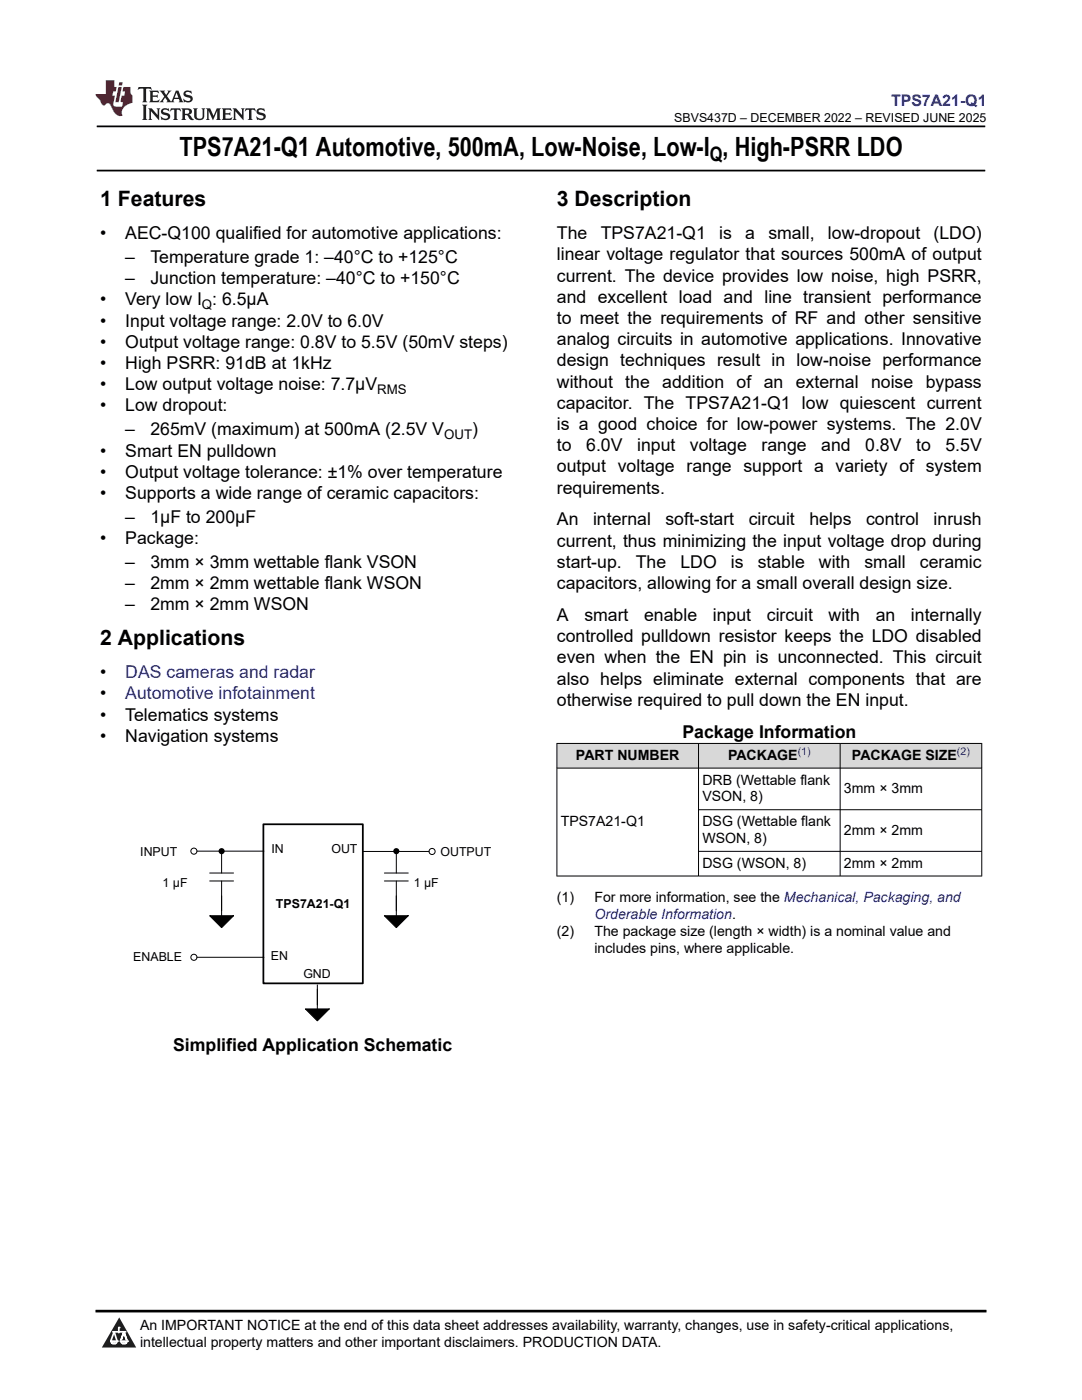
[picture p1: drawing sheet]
<svg xmlns="http://www.w3.org/2000/svg" width="216mm" height="279mm" viewBox="0 0 216 279" stroke-linecap="round" stroke-linejoin="round" font-family="sans-serif">
<defs><g id="words">
<text font-size="5.3" x="35.8" y="31.2">TPS7A21-Q1 Automotive, 500mA, Low-Noise, Low-I , High-PSRR LDO</text>
<g font-size="4.2">
<text x="20" y="41.2">1 Features</text>
<text x="111.1" y="41.2">3 Description</text>
<text x="20" y="128.8">2 Applications</text>
</g>
<text font-size="4" x="141.7" y="32.2">Q</text>
<g font-size="3.5">
<text x="20" y="47.7">•</text>
<text x="25" y="47.7">AEC-Q100 qualified for automotive applications:</text>
<text x="111.1" y="47.7">The</text>
<text x="119.9" y="47.7">TPS7A21-Q1</text>
<text x="143.5" y="47.7">is</text>
<text x="148.7" y="47.7">a</text>
<text x="153.3" y="47.7">small,</text>
<text x="165.2" y="47.7">low-dropout</text>
<text x="186.3" y="47.7">(LDO)</text>
<text x="25" y="52.5">–</text>
<text x="30" y="52.5">Temperature grade 1: –40°C to +125°C</text>
<text x="111.1" y="52">linear voltage regulator that sources 500mA of output</text>
<text x="25" y="56.7">–</text>
<text x="30" y="56.7">Junction temperature: –40°C to +150°C</text>
<text x="111.1" y="56.2">current. The device provides low noise, high PSRR,</text>
<text x="20" y="65.2">•</text>
<text x="20" y="61">•</text>
<text x="25" y="65.2">Input voltage range: 2.0V to 6.0V</text>
<text x="25" y="61">Very low I : 6.5μA</text>
<text x="111.1" y="60.4">and excellent load and line transient performance</text>
<text x="111.1" y="64.7">to meet the requirements of RF and other sensitive</text>
<text x="20" y="69.4">•</text>
<text x="25" y="69.4">Output voltage range: 0.8V to 5.5V (50mV steps)</text>
<text x="111.1" y="68.9">analog circuits in automotive applications. Innovative</text>
<text x="20" y="73.7">•</text>
<text x="20" y="77.9">•</text>
<text x="25" y="73.7">High PSRR: 91dB at 1kHz</text>
<text x="25" y="77.9">Low output voltage noise: 7.7μV</text>
<text x="111.1" y="77.4">without</text>
<text x="111.1" y="73.1">design techniques result in low-noise performance</text>
<text x="124.8" y="77.4">the</text>
<text x="132.2" y="77.4">addition</text>
<text x="147" y="77.4">of an</text>
<text x="158.8" y="77.4">external</text>
<text x="173.8" y="77.4">noise</text>
<text x="184.7" y="77.4">bypass</text>
<text x="20" y="82.1">•</text>
<text x="25" y="82.1">Low dropout:</text>
<text x="111.1" y="81.6">capacitor. The TPS7A21-Q1 low quiescent current</text>
<text x="25" y="86.9">–</text>
<text x="30" y="86.9">265mV (maximum) at 500mA (2.5V V</text>
<text x="94.2" y="86.9">)</text>
<text x="111.1" y="85.8">is a good choice for low-power systems. The 2.0V</text>
<text x="20" y="91.1">•</text>
<text x="20" y="95.3">•</text>
<text x="25" y="91.1">Smart EN pulldown</text>
<text x="25" y="95.3">Output voltage tolerance: ±1% over temperature</text>
<text x="111.1" y="90.1">to</text>
<text x="111.1" y="94.3">output voltage range support a variety of system</text>
<text x="117" y="90.1">6.0V</text>
<text x="127.1" y="90.1">input</text>
<text x="137.7" y="90.1">voltage</text>
<text x="151.9" y="90.1">range</text>
<text x="163.9" y="90.1">and</text>
<text x="172.6" y="90.1">0.8V</text>
<text x="182.8" y="90.1">to</text>
<text x="188.6" y="90.1">5.5V</text>
<text x="20" y="99.6">•</text>
<text x="25" y="99.6">Supports a wide range of ceramic capacitors:</text>
<text x="111.1" y="98.5">requirements.</text>
<text x="25" y="104.3">–</text>
<text x="30" y="104.3">1µF to 200µF</text>
<text x="111.1" y="104.9">An</text>
<text x="118.3" y="104.9">internal</text>
<text x="132.8" y="104.9">soft-start</text>
<text x="149.4" y="104.9">circuit</text>
<text x="161.5" y="104.9">helps</text>
<text x="172.8" y="104.9">control</text>
<text x="186.3" y="104.9">inrush</text>
<text x="20" y="108.6">•</text>
<text x="25" y="108.6">Package:</text>
<text x="25" y="113.3">–</text>
<text x="30" y="113.3">3mm × 3mm wettable flank VSON</text>
<text x="111.1" y="109.1">current, thus minimizing the input voltage drop during</text>
<text x="111.1" y="113.3">start-up.</text>
<text x="126.9" y="113.3">The</text>
<text x="135.8" y="113.3">LDO</text>
<text x="145.8" y="113.3">is</text>
<text x="151.2" y="113.3">stable</text>
<text x="163.4" y="113.3">with</text>
<text x="172.5" y="113.3">small</text>
<text x="183.5" y="113.3">ceramic</text>
<text x="25" y="117.6">–</text>
<text x="30" y="117.6">2mm × 2mm wettable flank WSON</text>
<text x="111.1" y="117.6">capacitors, allowing for a small overall design size.</text>
<text x="25" y="121.8">–</text>
<text x="30" y="121.8">2mm × 2mm WSON</text>
<text x="111.1" y="123.9">A</text>
<text x="116.6" y="123.9">smart</text>
<text x="128.5" y="123.9">enable</text>
<text x="142.2" y="123.9">input</text>
<text x="153" y="123.9">circuit</text>
<text x="165.3" y="123.9">with</text>
<text x="174.7" y="123.9">an</text>
<text x="181.8" y="123.9">internally</text>
<text x="111.1" y="128.2">controlled pulldown resistor keeps the LDO disabled</text>
<text x="20" y="135.4">•</text>
<text x="111.1" y="132.4">even when the EN pin is unconnected. This circuit</text>
<text x="111.1" y="136.6">also helps eliminate external components that are</text>
<text x="20" y="139.6">•</text>
<text x="20" y="143.8">•</text>
<text x="25" y="143.8">Telematics systems</text>
<text x="111.1" y="140.9">otherwise required to pull down the EN input.</text>
<text x="20" y="148.1">•</text>
<text x="25" y="148.1">Navigation systems</text>
<text x="136.2" y="147.2">Package Information</text>
<text x="34.6" y="209.8">Simplified Application Schematic</text>
</g>
<g font-size="3.5" fill="#00f">
<text x="25" y="135.4">DAS cameras and radar</text>
<text x="25" y="139.6">Automotive infotainment</text>
</g>
<text font-size="3.2" fill="#00f" x="177.8" y="21.1">TPS7A21-Q1</text>
<g font-size="2.8">
<text x="114.9" y="151.6">PART NUMBER</text>
<text x="145.3" y="151.6">PACKAGE</text>
<text x="170" y="151.6">PACKAGE SIZE</text>
<text x="140.2" y="156.6">DRB (Wettable flank</text>
<text x="140.2" y="160">VSON, 8)</text>
<text x="168.4" y="158.3">3mm × 3mm</text>
<text x="111.9" y="164.9">TPS7A21-Q1</text>
<text x="140.2" y="164.9">DSG (Wettable flank</text>
<text x="168.4" y="166.6">2mm × 2mm</text>
<text x="140.2" y="168.3">WSON, 8)</text>
<text x="140.2" y="173.2">DSG (WSON, 8)</text>
<text x="168.4" y="173.2">2mm × 2mm</text>
<text x="111.1" y="180">(1)</text>
<text x="118.6" y="180">For more information, see the Mechanical, Packaging, and</text>
<text x="111.1" y="186.8">(2)</text>
<text x="118.6" y="186.8">The package size (length × width) is a nominal value and</text>
<text x="118.6" y="190.1">includes pins, where applicable.</text>
<text x="27.9" y="265.5">An IMPORTANT NOTICE at the end of this data sheet addresses availability, warranty, changes, use in safety-critical applications,</text>
<text x="27.9" y="268.9">intellectual property matters and other important disclaimers. PRODUCTION DATA.</text>
</g>
<text font-size="2.8" fill="#00f" x="118.6" y="183.4">Orderable Information.</text>
<g font-size="2.6">
<text x="40.3" y="61.7">Q</text>
<text x="75.3" y="78.6">RMS</text>
<text x="88.6" y="87.6">OUT</text>
</g>
<g font-size="2.5">
<text x="134.5" y="24.3">SBVS437D – DECEMBER 2022 – REVISED JUNE 2025</text>
<text x="28" y="170.9">INPUT</text>
<text x="54.2" y="170.2">IN</text>
<text x="66.1" y="170.2">OUT</text>
<text x="87.9" y="170.8">OUTPUT</text>
<text x="32.4" y="177">1 µF</text>
<text x="82.6" y="177">1 µF</text>
<text x="55.1" y="181.1">TPS7A21-Q1</text>
<text x="26.6" y="191.8">ENABLE</text>
<text x="54" y="191.6">EN</text>
<text x="60.5" y="195.3">GND</text>
</g>
<g font-size="2.1" fill="#00f">
<text x="159.2" y="150.7">(1)</text>
<text x="191" y="150.7">(2)</text>
</g>
</g></defs>
<path d="M19.3 25.2h177.3M19.3 34h177.3M52.6 164.5h19.8v31.8h-19.8z" fill="none" stroke="#000" stroke-width=".35"/>
<g fill="none" stroke="#000" stroke-width=".2">
<path d="M39.3 169.9h13.4M41.8 175.8h4.8M41.8 174.2h4.8M44.2 169.9v4.3M44.2 175.8v7M72.5 169.9h13.1M76.7 175.8h4.8M76.7 174.2h4.8M78.7 169.9h.4v4.3M79.1 175.8v7M39.3 191h13.4M41.8 182.8h4.8l-2.4 2.3z"/>
<path d="M63.3 196.6v4.8M76.7 182.8h4.8l-2.4 2.3zM60.9 201.4h4.8l-2.4 2.3z"/>
<circle cx="38.7" cy="169.9" r=".61"/>
<circle cx="86.2" cy="169.9" r=".61"/>
<circle cx="38.7" cy="191" r=".61"/>
</g>
<g fill="#000">
<path d="M41.8 182.8h4.8l-2.4 2.3zM76.7 182.8h4.8l-2.4 2.3zM60.9 201.4h4.8l-2.4 2.3z"/>
<circle cx="44.2" cy="169.9" r=".61"/>
<circle cx="79.1" cy="169.9" r=".61"/>
</g>
<g fill="#d8d8d8">
<path d="M111.1 148.4h84.8v4.9h-84.8z" fill-rule="evenodd"/>
<path d="M111.2 148.4h28.1v4.8h-28.1z" fill-rule="evenodd"/>
<path d="M139.4 148.4h28.2v4.8h-28.2z" fill-rule="evenodd"/>
<path d="M167.7 148.4h28.1v4.8h-28.1z" fill-rule="evenodd"/>
</g>
<path d="M111.1 148.4h84.9M111.1 153.3h84.9M111.1 148.3v26.6M139.4 148.3v26.6M167.6 148.3v26.6M195.9 148.3v26.6M111.1 174.8h84.9M139.4 161.6h56.6M139.4 169.9h56.6" fill="none" stroke="#000" stroke-width=".2"/>
<path d="M0 0h215.9v23.8h-215.9z" fill-rule="evenodd" fill="#fff"/>
<path d="M27.7 17.4l-.2 .6 .5-.3h.6v.2v2.1l-.2 .4h1l-.2-.4v-2.1v-.2h.5l.5 .3-.1-.6zM29.8 18.1l.2 .4v1.5l-.2 .4h1.9l.1-.6a1.08 1.08 0 0 1-1.3 .2v-.7h.6l.4 .2v-.6l-.4 .2h-.6v-.6l.2-.1a1 1 0 0 1 1 .2l-.1-.5zM31.8 18.1l1 1.1-1 1.2h.9l-.2-.2 .4-.7 .5 .7-.2 .2h1.6l-.2-.2 .1-.4h1l.1 .4-.1 .2h.9l-.2-.3-.8-2h-.5l-1 2.2-.8-1.1 .9-1.1h-.8l.2 .2-.5 .7-.3-.7 .1-.2zM35.2 18.5l.4 1h-.8zM36.8 18.2a.65 .65 0 0 0-.2 .8 .65 .65 0 0 0 .6 .4l.7 .2 .1 .2a.79 .79 0 0 1-.7 .4 .79 .79 0 0 1-.7-.5l.1 .7 .2-.1a.93 .93 0 0 0 1.1 .1 .93 .93 0 0 0 .4-1 1.46 1.46 0 0 0-1.2-.6l-.1-.3a1.09 1.09 0 0 1 1.2 .2l-.2-.6-.1 .1-.6-.2zM28.4 20.9l.2 .4v2.3l-.2 .3h1l-.2-.3v-2.3l.2-.4zM29.6 21.6l.2 .4v1.6l-.2 .3h.8l-.3-.3v-1.4l1.7 1.8v-2l.2-.4h-.8l.2 .2 .1 1.1-1.2-1.3zM32.3 21.8a.65 .65 0 0 0-.2 .7 .65 .65 0 0 0 .7 .4l.6 .2 .1 .2a.79 .79 0 0 1-.7 .4 .79 .79 0 0 1-.7-.5l.1 .7 .2-.1a.93 .93 0 0 0 1.1 .1 .93 .93 0 0 0 .4-.9 1.46 1.46 0 0 0-1.2-.6l-.1-.4a1.09 1.09 0 0 1 1.2 .2l-.2-.6-.1 .1-.6-.1zM34.1 21.6l-.1 .7a.63 .63 0 0 1 .7-.4l.1 1.7-.3 .3h1l-.2-.3v-1.7a.66 .66 0 0 1 .8 .4l-.1-.7zM36.2 21.6l.2 .4v1.6l-.2 .3h.9l-.2-.2v-.7h.5l.1 .2a.79 .79 0 0 0 1.2 .6l-1-.9a.61 .61 0 0 0 .6-.6 .61 .61 0 0 0-.5-.6zM36.9 21.9h.2a.47 .47 0 0 1 .5 .1 .47 .47 0 0 1 .1 .5l-.2 .2h-.6zM38.5 21.6l.2 .2a2.27 2.27 0 0 0 .4 2 1.04 1.04 0 0 0 1.7-.7v-1.3l.2-.2h-.8l.2 .4v1.1a.6 .6 0 0 1-.6 .6 .6 .6 0 0 1-.6-.6v-1.1l.3-.4zM41.1 21.6l.2 .4v1.6l-.2 .3h.7l-.2-.3v-1.5l.9 1.9 .8-1.9v1.5l-.2 .3h1l-.3-.3v-1.6l.3-.4h-.8l-.7 1.5-.7-1.5zM44.3 21.6l.2 .4v1.6l-.2 .3h1.9l.1-.5a1.09 1.09 0 0 1-1.3 .1v-.6h.6l.4 .1v-.6l-.4 .2h-.6v-.6l.2-.1a1.01 1.01 0 0 1 1 .3l-.1-.6zM46.4 21.6l.3 .4v1.6l-.3 .3h.8l-.2-.3v-1.4l1.6 1.8v-2l.2-.4h-.7l.2 .2v1.1l-1.2-1.3zM49 21.6l-.1 .7a.63 .63 0 0 1 .8-.4v1.7l-.3 .3h1l-.2-.3v-1.7a.66 .66 0 0 1 .8 .4l-.1-.7zM51.4 21.8a.65 .65 0 0 0-.2 .7 .65 .65 0 0 0 .6 .4l.6 .2 .2 .2a.79 .79 0 0 1-.8 .4 .79 .79 0 0 1-.6-.5l.1 .7 .2-.1a.93 .93 0 0 0 1 .1 .93 .93 0 0 0 .5-.9 1.46 1.46 0 0 0-1.3-.6l-.1-.4a1.09 1.09 0 0 1 1.3 .2l-.2-.6-.2 .1-.5-.1z" fill="#231f20"/>
<path d="M21.1 16v2.8h-2.1l.1 .3 .9 1a.95 .95 0 0 0 .9 .9 .59 .59 0 0 1 .6-.4 .59 .59 0 0 1 .5 .4l.4 .8a1.59 1.59 0 0 0 2.1 1.3 1.61 1.61 0 0 1 1-2.2l1-.4-.1-1.5a1.59 1.59 0 0 1-.4-1.6h-1.4l-.2 .9h.5l-.1 .8h-.5l-.2 1v.2l.4 .1-.2 .9h-.6a.73 .73 0 0 1-1.1-.7l.3-1.5h-.5l.2-.8h.5l.2-.9h-.5v-1.4zM23.6 17.4l-.6 3h.7l.6-3zM23.8 16.4l-.1 .7h.7l.1-.7z" fill="#ed1c24"/>
<path d="M0 261.4h215.9v18h-215.9z" fill-rule="evenodd" fill="#fff"/>
<path d="M23.8 262.9l3.4 6h-6.9z" fill="#231f20"/>
<path d="M22.1 267.7h1.3l-.4 .5h-.3a.55 .55 0 0 1-.6-.5z" fill-rule="evenodd" fill="#fff"/>
<path d="M22.1 267.7h1.3l-.4 .5h-.3a.55 .55 0 0 1-.6-.5z" fill="none" stroke="#231f20" stroke-width=".34"/>
<path d="M22.1 267.7h1.3l-.4 .5h-.5zM23.7 265.9h.1M23.7 264.9v1z" fill="none" stroke="#fff" stroke-width=".34"/>
<circle cx="23.7" cy="264.9" r=".17" fill="#fff"/>
<path d="M22.6 265.8h.1M22.6 265.8h2.3z" fill="none" stroke="#fff" stroke-width=".34"/>
<circle cx="24.9" cy="265.8" r=".17" fill="#fff"/>
<path d="M24 267.7h.1" fill="none" stroke="#fff" stroke-width=".34"/>
<path d="M24.7 265.8l-.7 1.9z" fill="#fff"/>
<path d="M24.7 265.8l-.7 1.9z" fill="none" stroke="#fff" stroke-width=".34"/>
<path d="M24.7 265.8l.7 1.9z" fill="#fff"/>
<path d="M24.7 265.8l.7 1.9zM25.3 267.7h.1" fill="none" stroke="#fff" stroke-width=".34"/>
<circle cx="22.1" cy="267.7" r=".17" fill="#fff"/>
<path d="M22.8 265.8l-.7 1.9zM22.8 265.8l.6 1.9z" fill="none" stroke="#fff" stroke-width=".34"/>
<circle cx="23.4" cy="267.7" r=".17" fill="#fff"/>
<path d="M24.1 267.7h1.3a.65 .65 0 0 1-.6 .5 .65 .65 0 0 1-.7-.5z" fill-rule="evenodd" fill="#fff"/>
<path d="M24.1 267.7h1.3a.65 .65 0 0 1-.6 .5 .65 .65 0 0 1-.7-.5z" fill="none" stroke="#231f20" stroke-width=".34"/>
<path d="M24 267.7h.1M24.1 267.7h1.3l-.4 .5h-.5z" fill="none" stroke="#fff" stroke-width=".34"/>
<circle cx="25.4" cy="267.7" r=".17" fill="#fff"/>
<path d="M19 261.7h177.8" fill="none" stroke="#000" stroke-width=".53"/>
<use href="#words"/>
</svg>
